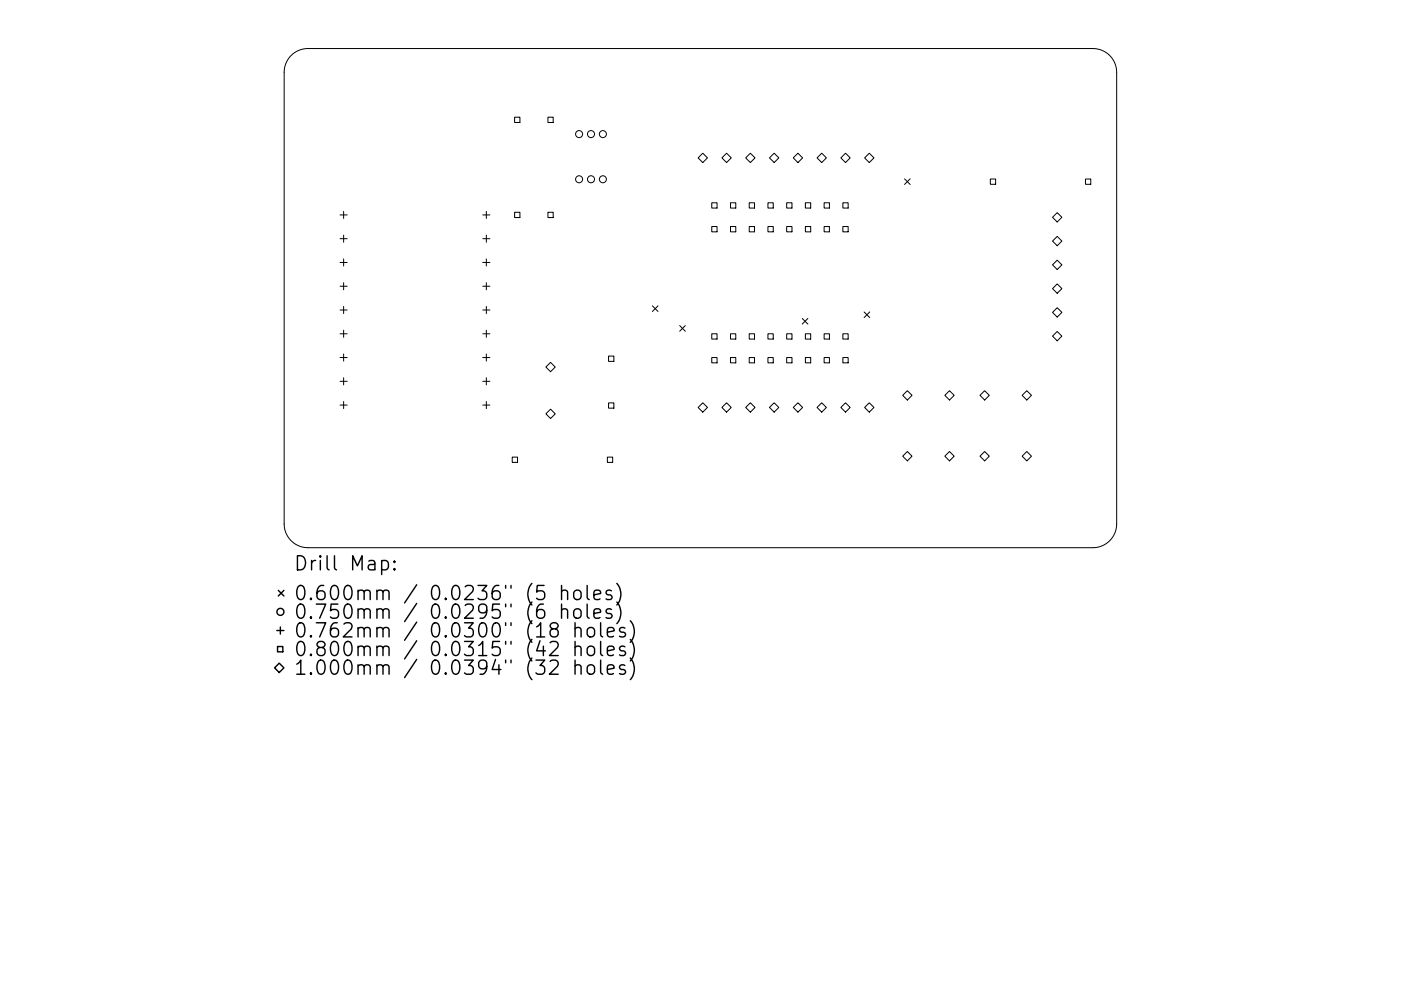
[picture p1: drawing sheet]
<svg xmlns="http://www.w3.org/2000/svg" width="297mm" height="210mm" viewBox="0 0 297 210" stroke-linecap="round" stroke-linejoin="round" font-family="sans-serif">
<defs><g id="words">
<g font-size="4.2">
<text x="62.2" y="121.1">Drill Map:</text>
<text x="62.2" y="127.4">0.600mm / 0.0236&quot; (5 holes)</text>
<text x="62.2" y="131.3">0.750mm / 0.0295&quot; (6 holes)</text>
<text x="62.2" y="135.3">0.762mm / 0.0300&quot; (18 holes)</text>
<text x="62.2" y="139.2">0.800mm / 0.0315&quot; (42 holes)</text>
<text x="62.2" y="143.2">1.000mm / 0.0394&quot; (32 holes)</text>
</g>
</g></defs>
<g fill="none" stroke="#000" stroke-width=".21">
<path d="M61.7 11.8a5 5 0 0 1 3.6-1.5h166.4a5 5 0 0 1 5.1 5v95.9a5 5 0 0 1-5.1 5h-166.4a5 5 0 0 1-5.1-5v-95.9a5 5 0 0 1 1.5-3.5zM109.1 24.9h1.1v1.1h-1.1zM116.2 24.9h1.1v1.1h-1.1zM149 32.5l1 1-1 1-1-1zM154 32.5l1 1-1 1-.9-1zM158.1 33.5l1-1 1 1-1 1zM163.1 33.5l1-1 1 1-1 1zM169.2 32.5l1 1-1 1-1-1zM174.2 32.5l1 1-1 1-1-1zM178.3 33.5l1-1 1 1-1 1zM184.3 32.5l1 1-1 1-1-1zM191.8 37.9l1.2 1.2"/>
<path d="M193 37.9l-1.2 1.2M210 38h1.1v1.1h-1.1zM230.1 38h1.2v1.1h-1.2zM72.1 45.6h1.5M72.1 50.6h1.5M72.1 55.7h1.5M72.9 44.8v1.6M72.9 49.9v1.5M72.9 54.9v1.5M72.9 60v1.5M102.4 45.6h1.5M102.4 50.6h1.5"/>
<path d="M102.4 55.7h1.5M103.1 44.8v1.6M103.1 49.9v1.5M103.1 54.9v1.5M103.1 60v1.5M109.1 45h1.1v1.2h-1.1zM116.2 45h1.1v1.2h-1.1zM150.9 43h1.1v1.1h-1.1zM150.9 48.1h1.1v1.1h-1.1zM154.9 43h1.1v1.1h-1.1zM154.9 48.1h1.1v1.1h-1.1zM158.8 43h1.2v1.1h-1.2z"/>
<path d="M158.8 48.1h1.2v1.1h-1.2zM162.8 43h1.1v1.1h-1.1zM162.8 48.1h1.1v1.1h-1.1zM166.8 43h1.1v1.1h-1.1zM166.8 48.1h1.1v1.1h-1.1zM170.8 43h1.1v1.1h-1.1zM170.8 48.1h1.1v1.1h-1.1zM174.7 43h1.2v1.1h-1.2zM174.7 48.1h1.2v1.1h-1.2zM178.7 43h1.1v1.1h-1.1zM178.7 48.1h1.1v1.1h-1.1zM223.2 46.1l.9-1 1 1-1 1z"/>
<path d="M223.2 51.1l.9-.9 1 .9-1 1zM223.2 56.2l.9-1 1 1-1 1zM72.1 60.7h1.5M72.1 65.8h1.5M72.1 70.8h1.5M72.1 75.9h1.5M72.9 65v1.5M72.9 70.1v1.5M72.9 75.1v1.5M102.4 60.7h1.5M102.4 65.8h1.5M102.4 70.8h1.5"/>
<path d="M102.4 75.9h1.5M103.1 65v1.5M103.1 70.1v1.5M103.1 75.1v1.5M116.7 76.9l1 1-1 1-1-1zM129 75.5h1.2v1.2h-1.2zM138.3 64.9l1.2 1.2M139.5 64.9l-1.2 1.2M144.1 69.1l1.2 1.2M145.3 69.1l-1.2 1.2M150.9 70.8h1.1v1.1h-1.1zM150.9 75.9h1.1v1.1h-1.1z"/>
<path d="M154.9 70.8h1.1v1.1h-1.1zM154.9 75.9h1.1v1.1h-1.1zM158.8 70.8h1.2v1.1h-1.2zM158.8 75.9h1.2v1.1h-1.2zM162.8 70.8h1.1v1.1h-1.1zM162.8 75.9h1.1v1.1h-1.1zM166.8 70.8h1.1v1.1h-1.1zM166.8 75.9h1.1v1.1h-1.1zM170.1 67.6l1.2 1.2M170.8 70.8h1.1v1.1h-1.1zM170.8 75.9h1.1v1.1h-1.1zM171.3 67.6l-1.2 1.2"/>
<path d="M174.7 70.8h1.2v1.1h-1.2zM174.7 75.9h1.2v1.1h-1.2zM178.7 70.8h1.1v1.1h-1.1zM178.7 75.9h1.1v1.1h-1.1zM183.2 66.2l1.2 1.2M184.4 66.2l-1.2 1.2M223.2 61.2l.9-1 1 1-1 1zM224.1 65.3l1 1-1 1-.9-1zM224.1 70.3l1 1-1 1-.9-1zM72.1 80.9h1.5M72.1 85.9h1.5M72.9 80.1v1.6"/>
<path d="M72.9 85.2v1.5M102.4 80.9h1.5M102.4 85.9h1.5M103.1 80.1v1.6M103.1 85.2v1.5M108.6 97h1.1v1.1h-1.1zM116.7 86.8l1 1-1 1-1-1zM128.8 97h1.1v1.1h-1.1zM129 85.5h1.2v1.1h-1.2zM149 85.5l1 .9-1 1-1-1zM154 85.5l1 .9-1 1-.9-1zM158.1 86.4l1-.9 1 .9-1 1z"/>
<path d="M163.1 86.4l1-.9 1 .9-1 1zM169.2 85.5l1 .9-1 1-1-1zM174.2 85.5l1 .9-1 1-1-1zM178.3 86.4l1-.9 1 .9-1 1zM184.3 85.5l1 .9-1 1-1-1zM192.4 82.9l1 1-1 1-1-1zM192.4 95.8l1 1-1 1-1-1zM200.3 83.9l1-1 1 1-1 1zM200.3 96.8l1-1 1 1-1 1zM207.8 83.9l1-1 1 1-1 1zM207.8 96.8l1-1 1 1-1 1zM216.7 83.9l1-1 1 1-1 1z"/>
<path d="M216.7 96.8l1-1 1 1-1 1z"/>
<circle cx="122.8" cy="28.5" r=".74"/>
<circle cx="122.8" cy="38" r=".74"/>
<circle cx="125.3" cy="38" r=".74"/>
<circle cx="125.3" cy="28.5" r=".74"/>
<circle cx="127.8" cy="38" r=".74"/>
<circle cx="127.8" cy="28.5" r=".74"/>
</g>
<g fill="none" stroke="#000" stroke-width=".3">
<path d="M80.9 119.1l.9-.2 .5 .6v.8l-.2 .5-.3 .1-.9-.1M83.6 119.1l.2 .1-.2 .1-.1-.1 .1-.1v.2M58.7 133.8h1.5M58.8 137.2h1.2v1.1h-1.2zM59 125.3l1.2 1.1M59.4 133v1.5M60.2 125.3l-1.2 1.1M83.6 120.6l.2 .2-.2 .1-.1-.1 .1-.2v.3M116.6 136.4l.5-.3h.7a.81 .81 0 0 1 .4 1.3l-1.7 1.7h1.8M117.2 133.4l-.3-.1a.62 .62 0 0 1-.3-.7 .62 .62 0 0 1 .6-.5l.9 .2a.62 .62 0 0 1 .2 .6 .62 .62 0 0 1-.5 .5h-.6l-.6 .6 .2 .8 .4 .3 .9-.1 .2-.4-.1-.9-.4-.3M119.1 125.5a.74 .74 0 0 1 1.2 .1v1.6M119.1 129.5a.74 .74 0 0 1 1.2 .1v1.6"/>
<path d="M119.1 124.2v3M119.1 128.2v3M121.8 125.5a.81 .81 0 0 1 .8-.3 .81 .81 0 0 1 .6 .6v.8a.81 .81 0 0 1-.8 .6 .81 .81 0 0 1-.8-.6v-.8zM121.8 129.5a.81 .81 0 0 1 .8-.3 .81 .81 0 0 1 .6 .5v.9a.81 .81 0 0 1-.8 .6 .81 .81 0 0 1-.8-.6v-.9zM121.9 133.4a.74 .74 0 0 1 1.3 .2v1.5M121.9 137.4a.74 .74 0 0 1 1.3 .1v1.6M121.9 132.1v3M121.9 136.1v3M124.5 124.2v2.6l.4 .4M124.5 128.2v2.5l.4 .5M124.6 133.4a.81 .81 0 0 1 .8-.3 .81 .81 0 0 1 .7 .6v.9a.81 .81 0 0 1-.8 .6 .81 .81 0 0 1-.8-.6v-.9zM124.8 137.2a.81 .81 0 0 1 1.3 .5v.8a.81 .81 0 0 1-.8 .6 .81 .81 0 0 1-.8-.6v-.8z"/>
<path d="M125.9 126.2l1.4-.3-.1-.5-.9-.2-.4 .4v1.2l.2 .3 .2 .1 .9-.1M125.9 130.2l1.4-.3-.1-.6-.9-.1-.4 .4v1.1l.2 .3 .2 .2 .9-.2M127.3 132.1v2.6l.5 .4M127.3 136.1v2.6l.5 .4M128.8 134.1l1.4-.3-.1-.5-.9-.2-.4 .5v1.1l.1 .3 .3 .1 .9-.1M128.8 138.1l1.4-.3-.1-.6-.9-.1-.4 .4v1.2l.1 .2 .3 .2 .9-.2M129.6 125.4l-.7-.2-.4 .4 .1 .5 1 .3 .2 .2-.2 .5-.3 .1-.8-.1M129.6 129.3l-.7-.1-.4 .4 .1 .4 1 .3 .2 .3-.2 .4-.3 .2-.8-.2M130.8 123.8a3.4 3.4 0 0 1 0 4.6M130.8 127.7a3.4 3.4 0 0 1 0 4.6M132.5 133.3l-.7-.2-.5 .5 .2 .4 1 .3 .1 .3-.1 .4-.3 .1-.9-.1M132.5 137.2l-.7-.1-.5 .4 .2 .4 1 .3 .1 .3-.1 .4-.3 .2-.9-.2"/>
<path d="M133.6 131.7a3.4 3.4 0 0 1 0 4.6M133.6 135.7a3.4 3.4 0 0 1 0 4.5M133.6 139.6a3.4 3.4 0 0 1 0 4.6M58.2 141.7l1-1 1 1-1 1zM116.6 140.3l.5-.3h.7a.81 .81 0 0 1 .4 1.3l-1.7 1.7h1.8M121.9 141.3a.74 .74 0 0 1 1.3 .2v1.5M121.9 140v3M124.6 141.3a.81 .81 0 0 1 .8-.3 .81 .81 0 0 1 .7 .6v.9a.81 .81 0 0 1-.8 .6 .81 .81 0 0 1-.8-.6v-.9zM127.3 140v2.6l.5 .4M128.8 142l1.4-.2-.1-.6-.9-.2-.4 .5v1.1l.1 .3 .3 .1 .9-.1M132.5 141.2l-.7-.2-.5 .5 .2 .4 1 .3 .1 .3-.1 .4-.3 .1-.9-.1"/>
<circle cx="59.5" cy="129.8" r=".74"/>
</g>
<use href="#words"/>
</svg>
